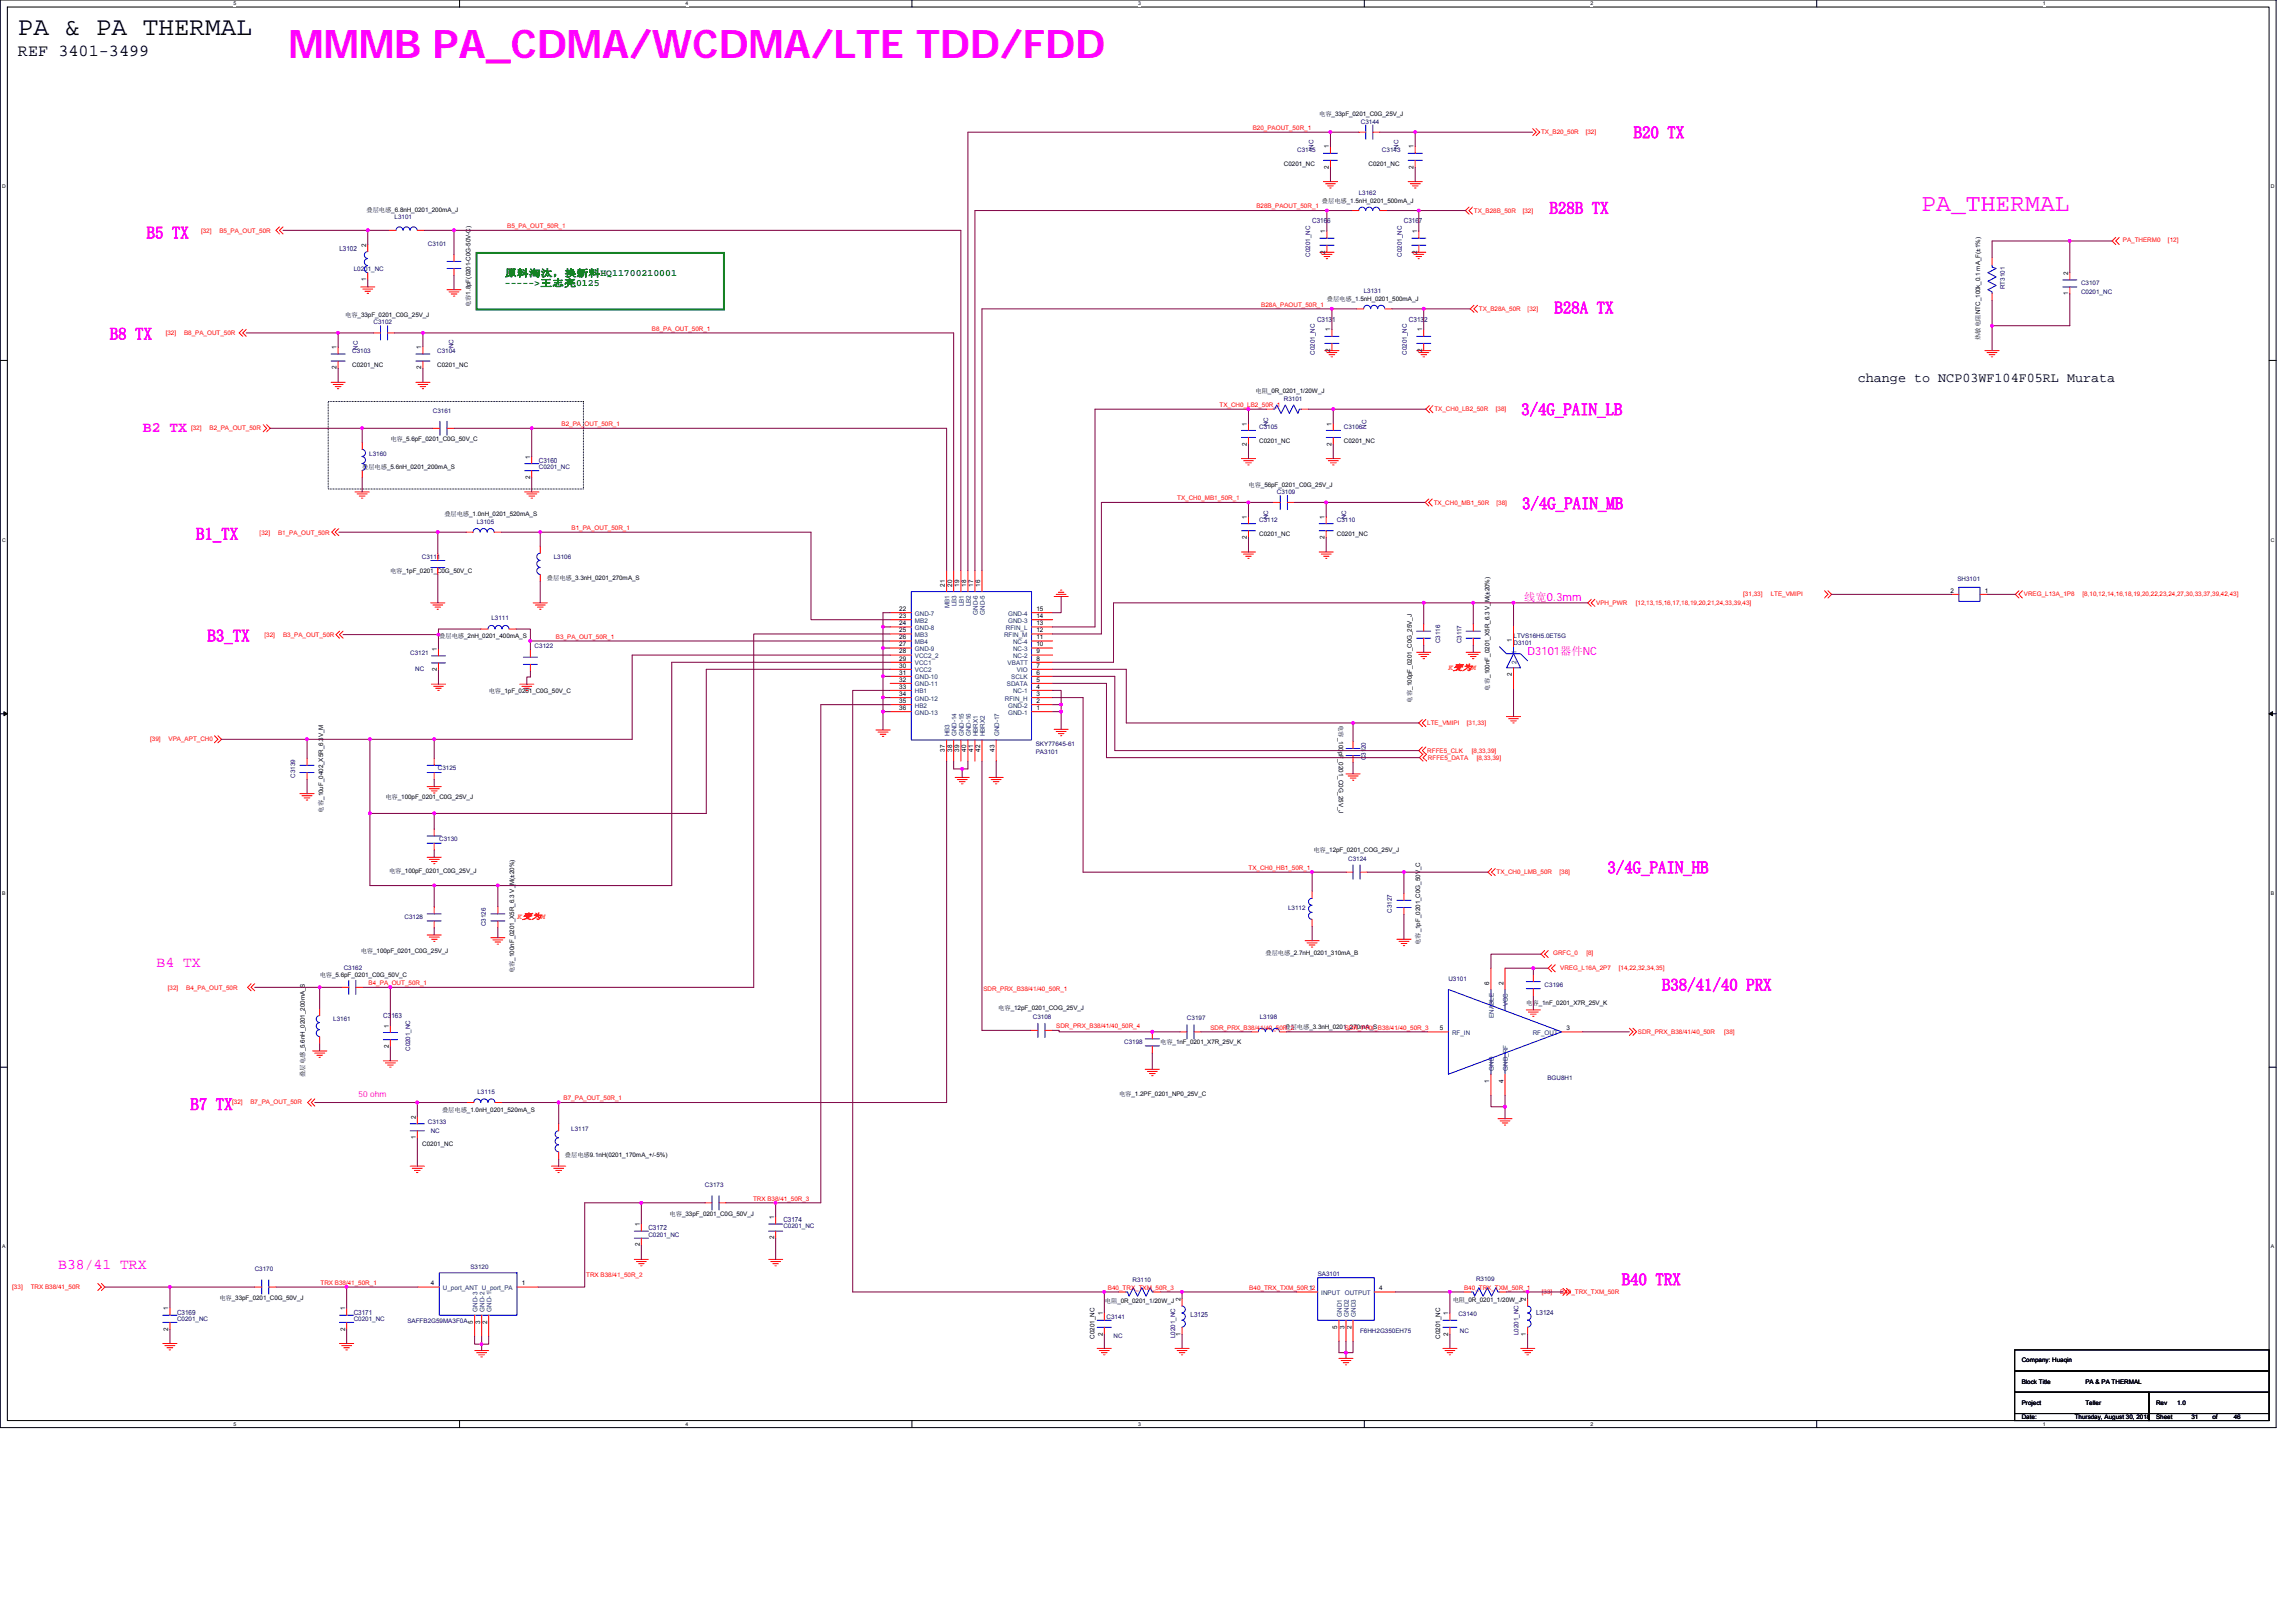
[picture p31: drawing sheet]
<svg xmlns="http://www.w3.org/2000/svg" width="297mm" height="210mm" viewBox="0 0 297 210" stroke-linecap="round" stroke-linejoin="round" font-family="sans-serif">
<defs><g id="words">
<text font-size="5.1" fill="#f0f" x="37.3" y="7.5">MMMB PA_CDMA/WCDMA/LTE TDD/FDD</text>
<text font-size="3.4" x="2.3" y="4.5">PA &amp; PA THERMAL</text>
<text font-size="3.2" fill="#f0f" x="248.6" y="27.3">PA_THERMAL</text>
<text font-size="2.2" x="2.3" y="7.2">REF 3401-3499</text>
<g font-size="2.2" fill="#f0f">
<text x="211.3" y="17.9">B20 TX</text>
<text x="200.5" y="27.7">B28B TX</text>
<text x="19" y="30.9">B5 TX</text>
<text x="201.1" y="40.6">B28A TX</text>
<text x="14.2" y="43.9">B8 TX</text>
<text x="196.8" y="53.7">3/4G_PAIN_LB</text>
<text x="196.9" y="65.9">3/4G_PAIN_MB</text>
<text x="25.4" y="69.8">B1_TX</text>
<text x="26.8" y="83">B3_TX</text>
<text x="208" y="113">3/4G_PAIN_HB</text>
<text x="215" y="128.2">B38/41/40 PRX</text>
<text x="24.6" y="143.6">B7 TX</text>
<text x="209.8" y="166.3">B40 TRX</text>
</g>
<g font-size="1.9" fill="#f0f">
<text x="18.5" y="55.9">B2 TX</text>
<text x="20.3" y="125.1">B4 TX</text>
<text x="7.5" y="164.2">B38/41 TRX</text>
</g>
<text font-size="1.7" x="240.3" y="49.5">change to NCP03WF104F05RL Murata</text>
<g font-size="1.5" fill="#f0f">
<text x="197.2" y="77.8">线宽0.3mm</text>
<text x="197.6" y="84.8">D3101器件NC</text>
</g>
<g font-size="1.3" fill="#008000">
<text x="65.3" y="35.8">原料淘汰，换新料HQ11700210001</text>
<text x="65.3" y="37">-----&gt;王志亮0125</text>
</g>
<text font-size="1.1" fill="#f0f" x="46.4" y="142">50 ohm</text>
<g font-size="1" fill="#ff8000">
<text x="187.4" y="86.7">K变为M</text>
<text x="67" y="118.9">K变为M</text>
</g>
<g font-size=".9" fill="#000080">
<text x="169.8" y="28.9">C3166</text>
<text x="181.6" y="28.9">C3167</text>
<text x="43.9" y="32.5">L3102</text>
<text x="170.4" y="41.6">C3131</text>
<text x="182.3" y="41.6">C3132</text>
<text x="69.7" y="59.9">C3160</text>
<text x="49.6" y="131.7">C3163</text>
<text x="83.9" y="159.2">C3172</text>
<text x="101.3" y="158.1">C3174</text>
<text x="22.9" y="170.1">C3169</text>
<text x="45.8" y="170.1">C3171</text>
<text x="154" y="170.4">L3125</text>
<text x="198.7" y="170.2">L3124</text>
</g>
<g font-size=".8" fill="#f00">
<text x="162.1" y="16.8">B20_PAOUT_50R_1</text>
<text x="199.4" y="17.4">TX_B20_50R</text>
<text x="205.1" y="17.4">[32]</text>
<text x="65.6" y="29.5">B5_PA_OUT_50R_1</text>
<text x="162.5" y="26.9">B28B_PAOUT_50R_1</text>
<text x="190.7" y="27.5">TX_B28B_50R</text>
<text x="197" y="27.5">[32]</text>
<text x="26" y="30.2">[32]</text>
<text x="28.4" y="30.2">B5_PA_OUT_50R</text>
<text x="274.6" y="31.3">PA_THERM0</text>
<text x="280.5" y="31.3">[12]</text>
<text x="163.2" y="39.7">B28A_PAOUT_50R_1</text>
<text x="191.3" y="40.2">TX_B28A_50R</text>
<text x="197.6" y="40.2">[32]</text>
<text x="21.4" y="43.3">[32]</text>
<text x="23.8" y="43.3">B8_PA_OUT_50R</text>
<text x="84.3" y="42.8">B8_PA_OUT_50R_1</text>
<text x="157.8" y="52.6">TX_CH0_LB2_50R_1</text>
<text x="185.6" y="53.2">TX_CH0_LB2_50R</text>
<text x="193.5" y="53.2">[38]</text>
<text x="24.7" y="55.7">[32]</text>
<text x="27.1" y="55.7">B2_PA_OUT_50R</text>
<text x="72.6" y="55.1">B2_PA_OUT_50R_1</text>
<text x="152.3" y="64.7">TX_CH0_MB1_50R_1</text>
<text x="185.5" y="65.3">TX_CH0_MB1_50R</text>
<text x="193.6" y="65.3">[38]</text>
<text x="33.6" y="69.2">[32]</text>
<text x="36" y="69.2">B1_PA_OUT_50R</text>
<text x="73.9" y="68.6">B1_PA_OUT_50R_1</text>
<text x="225.5" y="77.2">[31,33]</text>
<text x="229.1" y="77.2">LTE_VMIPI</text>
<text x="261.8" y="77.2">VREG_L13A_1P8</text>
<text x="269.4" y="77.2">[8,10,12,14,16,18,19,20,22,23,24,27,30,33,37,39,42,43]</text>
<text x="34.2" y="82.4">[32]</text>
<text x="36.6" y="82.4">B3_PA_OUT_50R</text>
<text x="71.9" y="82.6">B3_PA_OUT_50R_1</text>
<text x="206.5" y="78.3">VPH_PWR</text>
<text x="211.6" y="78.3">[12,13,15,16,17,18,19,20,21,24,33,39,43]</text>
<text x="19.4" y="95.8">[39]</text>
<text x="21.8" y="95.8">VPA_APT_CH0</text>
<text x="184.7" y="93.8">LTE_VMIPI</text>
<text x="189.8" y="93.8">[31,33]</text>
<text x="184.7" y="97.4">RFFE5_CLK</text>
<text x="184.7" y="98.3">RFFE5_DATA</text>
<text x="190.4" y="97.4">[8,33,39]</text>
<text x="191" y="98.3">[8,33,39]</text>
<text x="161.5" y="112.5">TX_CH0_HB1_50R_1</text>
<text x="193.6" y="113.1">TX_CH0_LMB_50R</text>
<text x="201.8" y="113.1">[38]</text>
<text x="200.9" y="123.6">GRFC_0</text>
<text x="201.8" y="125.4">VREG_L16A_2P7</text>
<text x="205.2" y="123.6">[8]</text>
<text x="209.4" y="125.4">[14,22,32,34,35]</text>
<text x="21.7" y="128.1">[32]</text>
<text x="24.1" y="128.1">B4_PA_OUT_50R</text>
<text x="47.7" y="127.4">B4_PA_OUT_50R_1</text>
<text x="127.2" y="128.3">SDR_PRX_B38/41/40_50R_1</text>
<text x="136.6" y="133">SDR_PRX_B38/41/40_50R_4</text>
<text x="156.6" y="133.2">SDR_PRX_B38/41/40_50R_2</text>
<text x="174" y="133.2">SDR_PRX_B38/41/40_50R_3</text>
<text x="211.9" y="133.8">SDR_PRX_B38/41/40_50R</text>
<text x="223" y="133.8">[38]</text>
<text x="30" y="142.8">[32]</text>
<text x="32.4" y="142.8">B7_PA_OUT_50R</text>
<text x="72.9" y="142.3">B7_PA_OUT_50R_1</text>
<text x="97.4" y="155.3">TRX B38/41_50R_3</text>
<text x="1.6" y="166.8">[33]</text>
<text x="4" y="166.8">TRX B38/41_50R</text>
<text x="41.5" y="166.2">TRX B38/41_50R_1</text>
<text x="75.8" y="165.2">TRX B38/41_50R_2</text>
<text x="143.3" y="166.9">B40_TRX_TXM_50R_3</text>
<text x="161.6" y="166.9">B40_TRX_TXM_50R_2</text>
<text x="189.4" y="166.9">B40_TRX_TXM_50R_1</text>
<text x="199.5" y="167.4">[33]</text>
<text x="201.8" y="167.4">B40_TRX_TXM_50R</text>
</g>
<g font-size=".8">
<text x="170.7" y="15.1">电容_33pF_0201_C0G_25V_J</text>
<text x="166.1" y="21.5">C0201_NC</text>
<text x="171.9" y="21.8" transform="rotate(-90 171.9 21.8)">2</text>
<text x="171.9" y="19.2" transform="rotate(-90 171.9 19.2)">1</text>
<text x="177.1" y="21.5">C0201_NC</text>
<text x="182.9" y="21.8" transform="rotate(-90 182.9 21.8)">2</text>
<text x="182.9" y="19.2" transform="rotate(-90 182.9 19.2)">1</text>
<text x="47.4" y="27.4">叠层电感_6.8nH_0201_200mA_J</text>
<text x="171" y="26.2">叠层电感_1.5nH_0201_500mA_J</text>
<text x="47.4" y="31.9" transform="rotate(-90 47.4 31.9)">2</text>
<text x="171.4" y="32.8" transform="rotate(-90 171.4 32.8)">2</text>
<text x="171.4" y="30.2" transform="rotate(-90 171.4 30.2)">1</text>
<text x="183.3" y="32.8" transform="rotate(-90 183.3 32.8)">2</text>
<text x="183.3" y="30.2" transform="rotate(-90 183.3 30.2)">1</text>
<text x="267.6" y="35.6" transform="rotate(-90 267.6 35.6)">2</text>
<text x="44.7" y="41">电容_33pF_0201_C0G_25V_J</text>
<text x="47.4" y="36.4" transform="rotate(-90 47.4 36.4)">1</text>
<text x="60.9" y="39.8" transform="rotate(-90 60.9 39.8)">电容1.8pF(0201-C0G-50V-C)</text>
<text x="171.7" y="38.9">叠层电感_1.5nH_0201_500mA_J</text>
<text x="267.6" y="38.2" transform="rotate(-90 267.6 38.2)">1</text>
<text x="43.5" y="47.8" transform="rotate(-90 43.5 47.8)">2</text>
<text x="43.5" y="45.2" transform="rotate(-90 43.5 45.2)">1</text>
<text x="45.6" y="47.4">C0201_NC</text>
<text x="54.5" y="47.8" transform="rotate(-90 54.5 47.8)">2</text>
<text x="54.5" y="45.2" transform="rotate(-90 54.5 45.2)">1</text>
<text x="56.6" y="47.4">C0201_NC</text>
<text x="172.1" y="45.5" transform="rotate(-90 172.1 45.5)">2</text>
<text x="172.1" y="42.9" transform="rotate(-90 172.1 42.9)">1</text>
<text x="184" y="45.5" transform="rotate(-90 184 45.5)">2</text>
<text x="184" y="42.9" transform="rotate(-90 184 42.9)">1</text>
<text x="256.2" y="44" transform="rotate(-90 256.2 44)">热敏电阻NTC_100k_0.1 mA_F(±1%)</text>
<text x="162.4" y="50.9">电阻_0R_0201_1/20W_J</text>
<text x="50.5" y="57">电容_5.6pF_0201_C0G_50V_C</text>
<text x="68.6" y="59.4" transform="rotate(-90 68.6 59.4)">1</text>
<text x="161.3" y="57.7" transform="rotate(-90 161.3 57.7)">2</text>
<text x="161.3" y="55.1" transform="rotate(-90 161.3 55.1)">1</text>
<text x="162.9" y="57.3">C0201_NC</text>
<text x="172.3" y="57.7" transform="rotate(-90 172.3 57.7)">2</text>
<text x="172.3" y="55.1" transform="rotate(-90 172.3 55.1)">1</text>
<text x="173.9" y="57.3">C0201_NC</text>
<text x="46.9" y="60.7">叠层电感_5.6nH_0201_200mA_S</text>
<text x="68.6" y="62" transform="rotate(-90 68.6 62)">2</text>
<text x="161.5" y="63">电容_56pF_0201_C0G_25V_J</text>
<text x="57.5" y="66.8">叠层电感_1.0nH_0201_520mA_S</text>
<text x="161.3" y="69.7" transform="rotate(-90 161.3 69.7)">2</text>
<text x="161.3" y="67.1" transform="rotate(-90 161.3 67.1)">1</text>
<text x="162.9" y="69.4">C0201_NC</text>
<text x="171.4" y="69.7" transform="rotate(-90 171.4 69.7)">2</text>
<text x="171.4" y="67.1" transform="rotate(-90 171.4 67.1)">1</text>
<text x="172.9" y="69.4">C0201_NC</text>
<text x="50.5" y="74.1">电容_1pF_0201_C0G_50V_C</text>
<text x="70.8" y="75.1">叠层电感_3.3nH_0201_270mA_S</text>
<text x="122.3" y="75.9" transform="rotate(-90 122.3 75.9)">21</text>
<text x="123.2" y="75.9" transform="rotate(-90 123.2 75.9)">20</text>
<text x="124.1" y="75.9" transform="rotate(-90 124.1 75.9)">19</text>
<text x="125" y="75.9" transform="rotate(-90 125 75.9)">18</text>
<text x="125.9" y="75.9" transform="rotate(-90 125.9 75.9)">17</text>
<text x="126.8" y="75.9" transform="rotate(-90 126.8 75.9)">16</text>
<text x="252.3" y="76.7">2</text>
<text x="256.8" y="76.7">1</text>
<text x="56.8" y="82.5">叠层电感_2nH_0201_400mA_S</text>
<text x="116.3" y="79.1">22</text>
<text x="116.3" y="80">23</text>
<text x="116.3" y="80.9">24</text>
<text x="116.3" y="81.8">25</text>
<text x="116.3" y="82.7">26</text>
<text x="116.3" y="83.6">27</text>
<text x="134.1" y="83.6">10</text>
<text x="134.1" y="82.7">11</text>
<text x="134.1" y="80.9">13</text>
<text x="134.1" y="80">14</text>
<text x="134.1" y="79.1">15</text>
<text x="134.1" y="81.8">12</text>
<text x="195.6" y="83" transform="rotate(-90 195.6 83)">1</text>
<text x="56.5" y="86.8" transform="rotate(-90 56.5 86.8)">2</text>
<text x="56.5" y="84.2" transform="rotate(-90 56.5 84.2)">1</text>
<text x="63.2" y="89.6">电容_1pF_0201_C0G_50V_C</text>
<text x="116.3" y="84.5">28</text>
<text x="116.3" y="85.5">29</text>
<text x="116.3" y="86.4">30</text>
<text x="116.3" y="87.3">31</text>
<text x="116.3" y="88.2">32</text>
<text x="116.3" y="89.1">33</text>
<text x="134.1" y="88.2">5</text>
<text x="134.1" y="89.1">4</text>
<text x="134.1" y="84.5">9</text>
<text x="134.1" y="85.5">8</text>
<text x="134.1" y="87.3">6</text>
<text x="134.1" y="86.4">7</text>
<text x="192.7" y="89.3" transform="rotate(-90 192.7 89.3)">电容_100nF_0201_X5R_6.3 V_M(±20%)</text>
<text x="195.6" y="87.5" transform="rotate(-90 195.6 87.5)">2</text>
<text x="116.3" y="90">34</text>
<text x="116.3" y="91">35</text>
<text x="116.3" y="91.9">36</text>
<text x="134.1" y="90">3</text>
<text x="134.1" y="91.9">1</text>
<text x="134.1" y="91">2</text>
<text x="173.2" y="93.8" transform="rotate(90 173.2 93.8)">电容_100pF_0201_C0G_25V_J</text>
<text x="182.6" y="90.9" transform="rotate(-90 182.6 90.9)">电容_100pF_0201_C0G_25V_J</text>
<text x="122.3" y="97.3" transform="rotate(-90 122.3 97.3)">37</text>
<text x="123.2" y="97.3" transform="rotate(-90 123.2 97.3)">38</text>
<text x="124.1" y="97.3" transform="rotate(-90 124.1 97.3)">39</text>
<text x="125" y="97.3" transform="rotate(-90 125 97.3)">40</text>
<text x="125.9" y="97.3" transform="rotate(-90 125.9 97.3)">41</text>
<text x="126.8" y="97.3" transform="rotate(-90 126.8 97.3)">42</text>
<text x="128.7" y="97.3" transform="rotate(-90 128.7 97.3)">43</text>
<text x="41.8" y="105.1" transform="rotate(-90 41.8 105.1)">电容_10uF_0402_X5R_6.3V_M</text>
<text x="49.9" y="103.4">电容_100pF_0201_C0G_25V_J</text>
<text x="50.3" y="112.9">电容_100pF_0201_C0G_25V_J</text>
<text x="169.9" y="110.2">电容_12pF_0201_COG_25V_J</text>
<text x="46.7" y="123.3">电容_100pF_0201_C0G_25V_J</text>
<text x="66.5" y="125.9" transform="rotate(-90 66.5 125.9)">电容_100nF_0201_X5R_6.3 V_M(±20%)</text>
<text x="163.7" y="123.5">叠层电感_2.7nH_0201_310mA_B</text>
<text x="183.7" y="122.3" transform="rotate(-90 183.7 122.3)">电容_1pF_0201_C0G_50V_C</text>
<text x="41.4" y="126.3">电容_5.6pF_0201_C0G_50V_C</text>
<text x="129.2" y="130.7">电容_12pF_0201_COG_25V_J</text>
<text x="192.7" y="127.4" transform="rotate(-90 192.7 127.4)">6</text>
<text x="194.5" y="127.4" transform="rotate(-90 194.5 127.4)">2</text>
<text x="197.5" y="130">电容_1nF_0201_X7R_25V_K</text>
<text x="50.3" y="135.6" transform="rotate(-90 50.3 135.6)">2</text>
<text x="50.3" y="132.9" transform="rotate(-90 50.3 132.9)">1</text>
<text x="150.1" y="135.1">电容_1nF_0201_X7R_25V_K</text>
<text x="166.2" y="133.1">叠层电感_3.3nH_0201_270mA_S</text>
<text x="186.3" y="133.3">5</text>
<text x="202.7" y="133.3">3</text>
<text x="39.5" y="139.3" transform="rotate(-90 39.5 139.3)">叠层电感_5.6nH_0201_200mA_S</text>
<text x="57.2" y="143.8">叠层电感_1.0nH_0201_520mA_S</text>
<text x="144.8" y="141.8">电容_1.2PF_0201_NP0_25V_C</text>
<text x="192.7" y="140.1" transform="rotate(-90 192.7 140.1)">1</text>
<text x="194.5" y="140.1" transform="rotate(-90 194.5 140.1)">4</text>
<text x="53.8" y="147.4" transform="rotate(-90 53.8 147.4)">1</text>
<text x="53.8" y="144.8" transform="rotate(-90 53.8 144.8)">2</text>
<text x="54.6" y="148.3">C0201_NC</text>
<text x="73.1" y="149.8">叠层电感9.1nH(0201_170mA_+/-5%)</text>
<text x="82.8" y="161.3" transform="rotate(-90 82.8 161.3)">2</text>
<text x="82.8" y="158.6" transform="rotate(-90 82.8 158.6)">1</text>
<text x="86.6" y="157.3">电容_33pF_0201_C0G_50V_J</text>
<text x="100.1" y="160.4" transform="rotate(-90 100.1 160.4)">2</text>
<text x="100.1" y="157.7" transform="rotate(-90 100.1 157.7)">1</text>
<text x="55.7" y="166.3">4</text>
<text x="67.5" y="166.3">1</text>
<text x="169.4" y="166.9">1</text>
<text x="178.4" y="166.9">4</text>
<text x="21.8" y="172.2" transform="rotate(-90 21.8 172.2)">2</text>
<text x="21.8" y="169.5" transform="rotate(-90 21.8 169.5)">1</text>
<text x="28.4" y="168.1">电容_33pF_0201_C0G_50V_J</text>
<text x="44.6" y="172.2" transform="rotate(-90 44.6 172.2)">2</text>
<text x="44.6" y="169.5" transform="rotate(-90 44.6 169.5)">1</text>
<text x="61.2" y="171.2" transform="rotate(-90 61.2 171.2)">5</text>
<text x="62.1" y="171.2" transform="rotate(-90 62.1 171.2)">3</text>
<text x="63" y="171.2" transform="rotate(-90 63 171.2)">2</text>
<text x="141.6" y="173.2" transform="rotate(-90 141.6 173.2)">C0201_NC</text>
<text x="142.7" y="172.8" transform="rotate(-90 142.7 172.8)">2</text>
<text x="142.7" y="170.2" transform="rotate(-90 142.7 170.2)">1</text>
<text x="143" y="168.6">电阻_0R_0201_1/20W_J</text>
<text x="152.7" y="172.8" transform="rotate(-90 152.7 172.8)">1</text>
<text x="152.7" y="168.3" transform="rotate(-90 152.7 168.3)">2</text>
<text x="173" y="171.9" transform="rotate(-90 173 171.9)">5</text>
<text x="173.9" y="171.9" transform="rotate(-90 173.9 171.9)">3</text>
<text x="174.8" y="171.9" transform="rotate(-90 174.8 171.9)">2</text>
<text x="186.3" y="173.2" transform="rotate(-90 186.3 173.2)">C0201_NC</text>
<text x="187.4" y="172.8" transform="rotate(-90 187.4 172.8)">2</text>
<text x="187.4" y="170.2" transform="rotate(-90 187.4 170.2)">1</text>
<text x="187.9" y="168.4">电阻_0R_0201_1/20W_J</text>
<text x="197.4" y="172.8" transform="rotate(-90 197.4 172.8)">1</text>
<text x="197.4" y="168.3" transform="rotate(-90 197.4 168.3)">2</text>
<text x="261.6" y="179">Block Title</text>
<text x="261.6" y="176.3">Company: Huaqin</text>
<text x="269.8" y="179">PA &amp; PA THERMAL</text>
<text x="261.6" y="181.8">Project</text>
<text x="261.6" y="183.6">Date:</text>
<text x="268.4" y="183.6">Thursday, August 30, 2018</text>
<text x="269.8" y="181.8">Teller</text>
<text x="278.9" y="181.8">Rev</text>
<text x="278.9" y="183.6">Sheet</text>
<text x="281.7" y="181.8">1.0</text>
<text x="283.5" y="183.6">31</text>
<text x="286.2" y="183.6">of</text>
<text x="289" y="183.6">46</text>
</g>
<g font-size=".8" fill="#000080">
<text x="176.1" y="16">C3144</text>
<text x="167.8" y="19.6">C3145</text>
<text x="169.9" y="19.3" transform="rotate(-90 169.9 19.3)">NC</text>
<text x="178.8" y="19.6">C3143</text>
<text x="180.9" y="19.3" transform="rotate(-90 180.9 19.3)">NC</text>
<text x="51.1" y="28.3">L3101</text>
<text x="175.8" y="25.2">L3162</text>
<text x="45.8" y="35.1">L0201_NC</text>
<text x="55.3" y="31.8">C3101</text>
<text x="169.5" y="33.2" transform="rotate(-90 169.5 33.2)">C0201_NC</text>
<text x="181.4" y="33.2" transform="rotate(-90 181.4 33.2)">C0201_NC</text>
<text x="48.3" y="42">C3102</text>
<text x="176.4" y="37.9">L3131</text>
<text x="259.4" y="37.4" transform="rotate(-90 259.4 37.4)">RT3101</text>
<text x="269.2" y="36.9">C3107</text>
<text x="269.2" y="38">C0201_NC</text>
<text x="45.6" y="45.6">C3103</text>
<text x="46.3" y="45.3" transform="rotate(-90 46.3 45.3)">NC</text>
<text x="56.6" y="45.6">C3104</text>
<text x="58.6" y="45.1" transform="rotate(-90 58.6 45.1)">NC</text>
<text x="170.1" y="45.9" transform="rotate(-90 170.1 45.9)">C0201_NC</text>
<text x="182" y="45.9" transform="rotate(-90 182 45.9)">C0201_NC</text>
<text x="56" y="53.4">C3161</text>
<text x="166.1" y="51.8">R3101</text>
<text x="47.8" y="59.1">L3160</text>
<text x="162.9" y="55.5">C3105</text>
<text x="164.1" y="55.1" transform="rotate(-90 164.1 55.1)">NC</text>
<text x="173.9" y="55.5">C3106</text>
<text x="176.8" y="55.5" transform="rotate(-90 176.8 55.5)">NC</text>
<text x="69.7" y="60.7">C0201_NC</text>
<text x="165.2" y="63.9">C3109</text>
<text x="61.7" y="67.7">L3105</text>
<text x="162.9" y="67.6">C3112</text>
<text x="164.1" y="67.2" transform="rotate(-90 164.1 67.2)">NC</text>
<text x="172.9" y="67.6">C3110</text>
<text x="174.2" y="67.2" transform="rotate(-90 174.2 67.2)">NC</text>
<text x="54.6" y="72.3">C3111</text>
<text x="71.6" y="72.3">L3106</text>
<text x="253.2" y="75.1">SH3101</text>
<text x="63.6" y="80.3">L3111</text>
<text x="69.2" y="83.8">C3122</text>
<text x="186.3" y="83.2" transform="rotate(-90 186.3 83.2)">C3116</text>
<text x="189.1" y="83.2" transform="rotate(-90 189.1 83.2)">C3117</text>
<text x="195.8" y="83.5">D3101</text>
<text x="195.8" y="82.5">LTVS16H5.0ET5G</text>
<text x="53.1" y="84.8">C3121</text>
<text x="53.7" y="86.8">NC</text>
<text x="38.2" y="100.6" transform="rotate(-90 38.2 100.6)">C3139</text>
<text x="56.6" y="99.7">C3125</text>
<text x="134" y="97.6">PA3101</text>
<text x="134" y="96.5">SKY77645-61</text>
<text x="176.7" y="98.4" transform="rotate(-90 176.7 98.4)">C3120</text>
<text x="56.8" y="108.8">C3130</text>
<text x="174.4" y="111.4">C3124</text>
<text x="52.3" y="118.9">C3128</text>
<text x="62.9" y="119.8" transform="rotate(-90 62.9 119.8)">C3126</text>
<text x="166.6" y="117.8">L3112</text>
<text x="180.1" y="118.1" transform="rotate(-90 180.1 118.1)">C3127</text>
<text x="44.5" y="125.4">C3162</text>
<text x="133.6" y="131.8">C3108</text>
<text x="153.6" y="131.9">C3197</text>
<text x="163" y="131.8">L3198</text>
<text x="187.4" y="126.9">U3101</text>
<text x="199.8" y="127.7">C3196</text>
<text x="43.1" y="132.1">L3161</text>
<text x="53.1" y="136" transform="rotate(-90 53.1 136)">C0201_NC</text>
<text x="145.4" y="135.1">C3198</text>
<text x="61.8" y="141.5">L3115</text>
<text x="200.2" y="139.7">BGU8H1</text>
<text x="55.3" y="145.5">C3133</text>
<text x="55.7" y="146.6">NC</text>
<text x="73.9" y="146.3">L3117</text>
<text x="91.2" y="153.6">C3173</text>
<text x="83.9" y="160">C0201_NC</text>
<text x="101.3" y="158.9">C0201_NC</text>
<text x="33" y="164.5">C3170</text>
<text x="60.9" y="164.1">S3120</text>
<text x="146.5" y="165.9">R3110</text>
<text x="170.5" y="165.1">SA3101</text>
<text x="191" y="165.7">R3109</text>
<text x="22.9" y="170.9">C0201_NC</text>
<text x="45.8" y="170.9">C0201_NC</text>
<text x="52.7" y="171.2">SAFFB2G59MA3F0A</text>
<text x="143.1" y="170.6">C3141</text>
<text x="144.1" y="173.1">NC</text>
<text x="152" y="173.1" transform="rotate(-90 152 173.1)">L0201_NC</text>
<text x="176" y="172.4">F6HH2G350EH75</text>
<text x="188.7" y="170.2">C3140</text>
<text x="188.9" y="172.4">NC</text>
<text x="196.5" y="172.7" transform="rotate(-90 196.5 172.7)">L0201_NC</text>
</g>
<g font-size=".8" fill="#004080">
<text x="118.4" y="79.7">GND-7</text>
<text x="118.4" y="80.6">MB2</text>
<text x="118.4" y="81.5">GND-8</text>
<text x="118.4" y="82.4">MB3</text>
<text x="118.4" y="83.3">MB4</text>
<text x="122.8" y="78.7" transform="rotate(-90 122.8 78.7)">MB1</text>
<text x="123.8" y="78.4" transform="rotate(-90 123.8 78.4)">LB3</text>
<text x="124.7" y="78.4" transform="rotate(-90 124.7 78.4)">LB1</text>
<text x="125.6" y="78.4" transform="rotate(-90 125.6 78.4)">LB2</text>
<text x="126.5" y="79.5" transform="rotate(-90 126.5 79.5)">GND-6</text>
<text x="127.4" y="79.5" transform="rotate(-90 127.4 79.5)">GND-5</text>
<text x="129.9" y="82.4">RFIN_M</text>
<text x="130.1" y="81.5">RFIN_L</text>
<text x="130.4" y="80.6">GND-3</text>
<text x="130.4" y="79.7">GND-4</text>
<text x="131.1" y="83.3">NC-4</text>
<text x="118.4" y="84.2">GND-9</text>
<text x="118.4" y="85.1">VCC2_2</text>
<text x="118.4" y="86.1">VCC1</text>
<text x="118.4" y="87">VCC2</text>
<text x="118.4" y="87.9">GND-10</text>
<text x="118.4" y="88.8">GND-11</text>
<text x="118.4" y="89.7">HB1</text>
<text x="130.3" y="88.8">SDATA</text>
<text x="130.4" y="86.1">VBATT</text>
<text x="130.8" y="87.9">SCLK</text>
<text x="131.1" y="89.7">NC-1</text>
<text x="131.1" y="85.1">NC-2</text>
<text x="131.1" y="84.2">NC-3</text>
<text x="131.6" y="87">VIO</text>
<text x="196.2" y="85.9" transform="rotate(-90 196.2 85.9)">2</text>
<text x="196.2" y="84.6" transform="rotate(-90 196.2 84.6)">1</text>
<text x="118.4" y="90.6">GND-12</text>
<text x="118.4" y="91.5">HB2</text>
<text x="118.4" y="92.5">GND-13</text>
<text x="122.8" y="95.3" transform="rotate(-90 122.8 95.3)">HB3</text>
<text x="123.8" y="95.3" transform="rotate(-90 123.8 95.3)">GND-14</text>
<text x="124.7" y="95.3" transform="rotate(-90 124.7 95.3)">GND-15</text>
<text x="125.6" y="95.3" transform="rotate(-90 125.6 95.3)">GND-16</text>
<text x="126.5" y="95.3" transform="rotate(-90 126.5 95.3)">HBRX1</text>
<text x="127.4" y="95.3" transform="rotate(-90 127.4 95.3)">HBRX2</text>
<text x="129.3" y="95.3" transform="rotate(-90 129.3 95.3)">GND-17</text>
<text x="130" y="90.6">RFIN_H</text>
<text x="130.4" y="92.5">GND-1</text>
<text x="130.4" y="91.5">GND-2</text>
<text x="193.3" y="131.7" transform="rotate(-90 193.3 131.7)">ENABLE</text>
<text x="195.1" y="130.2" transform="rotate(-90 195.1 130.2)">VCC</text>
<text x="187.9" y="133.9">RF_IN</text>
<text x="198.3" y="133.9">RF_OUT</text>
<text x="193.3" y="138.5" transform="rotate(-90 193.3 138.5)">GND</text>
<text x="195.1" y="138.5" transform="rotate(-90 195.1 138.5)">GND_RF</text>
<text x="57.3" y="166.9">U_port_ANT U_port_PA</text>
<text x="170.9" y="167.5">INPUT</text>
<text x="174" y="167.5">OUTPUT</text>
<text x="61.8" y="169.7" transform="rotate(-90 61.8 169.7)">GND-3</text>
<text x="62.7" y="169.7" transform="rotate(-90 62.7 169.7)">GND-2</text>
<text x="63.6" y="169.7" transform="rotate(-90 63.6 169.7)">GND-1</text>
<text x="173.6" y="170.3" transform="rotate(-90 173.6 170.3)">GND1</text>
<text x="174.5" y="170.3" transform="rotate(-90 174.5 170.3)">GND2</text>
<text x="175.4" y="170.3" transform="rotate(-90 175.4 170.3)">GND3</text>
</g>
<g font-size=".7">
<text x="30.2" y=".7">5</text>
<text x="88.7" y=".7">4</text>
<text x="147.2" y=".7">3</text>
<text x="205.8" y=".7">2</text>
<text x="264.3" y=".7">1</text>
<text x=".3" y="24.4">D</text>
<text x="293.8" y="24.4">D</text>
<text x=".3" y="70.1">C</text>
<text x="293.8" y="70.1">C</text>
<text x=".3" y="115.8">B</text>
<text x="293.8" y="115.8">B</text>
<text x=".3" y="161.5">A</text>
<text x="293.8" y="161.5">A</text>
<text x="30.2" y="184.5">5</text>
<text x="88.7" y="184.5">4</text>
<text x="147.2" y="184.5">3</text>
<text x="205.8" y="184.5">2</text>
<text x="264.3" y="184.5">1</text>
</g>
</g></defs>
<path d="M0 0h294.5v184.7h-294.5zM.9 .9h292.7v182.9h-292.7z" fill="none" stroke="#000" stroke-width=".13"/>
<g fill="#fff">
<path d="M30.2 .1h.4v.7h-.4z"/>
<path d="M30.2 183.9h.4v.7h-.4z"/>
</g>
<path d="M59.5 0v.9M59.5 183.8v.9" fill="none" stroke="#000" stroke-width=".13"/>
<g fill="#fff">
<path d="M88.7 .1h.4v.7h-.4z"/>
<path d="M88.7 183.9h.4v.7h-.4z"/>
</g>
<path d="M118 0v.9M118 183.8v.9" fill="none" stroke="#000" stroke-width=".13"/>
<g fill="#fff">
<path d="M147.2 .1h.4v.7h-.4z"/>
<path d="M147.2 183.9h.4v.7h-.4z"/>
</g>
<path d="M176.5 0v.9M176.5 183.8v.9" fill="none" stroke="#000" stroke-width=".13"/>
<g fill="#fff">
<path d="M205.8 .1h.3v.7h-.3z"/>
<path d="M205.8 183.9h.3v.7h-.3z"/>
</g>
<path d="M235 0v.9M235 183.8v.9" fill="none" stroke="#000" stroke-width=".13"/>
<g fill="#fff">
<path d="M264.3 .1h.3v.7h-.3z"/>
<path d="M264.3 183.9h.3v.7h-.3z"/>
<path d="M.3 23.8h.4v.7h-.4z"/>
<path d="M293.8 23.8h.5v.7h-.5z"/>
<path d="M.3 69.5h.4v.7h-.4z"/>
<path d="M293.8 69.5h.5v.7h-.5z"/>
</g>
<path d="M0 46.6h.9M293.6 46.6h.9" fill="none" stroke="#000" stroke-width=".13"/>
<g fill="#fff">
<path d="M.3 115.2h.4v.8h-.4z"/>
<path d="M293.8 115.2h.4v.8h-.4z"/>
</g>
<path d="M0 92.4h.9M293.6 92.4h.9" fill="none" stroke="#000" stroke-width=".13"/>
<path d="M.5 92.1l.4 .3-.4 .2zM293.6 92.4l.4-.3v.5z" fill="#000" stroke="#000" stroke-width=".13"/>
<g fill="#fff">
<path d="M.3 160.9h.4v.8h-.4z"/>
<path d="M293.8 160.9h.4v.8h-.4z"/>
</g>
<path d="M42.5 51.9h33v11.4h-33zM0 138.1h.9M293.6 138.1h.9M260.6 174.6h33v2.8h-33zM260.6 177.4h33v2.7h-33zM260.6 180.1h17.4v2.8h-17.4zM260.6 182.9h17.4v.9h-17.4zM278 182.9h15.6v.9h-15.6zM278 180.1h15.6v2.8h-15.6z" fill="none" stroke="#000" stroke-width=".13"/>
<path d="M61.7 32.7h32v7.3h-32z" fill="none" stroke="#008000" stroke-width=".25"/>
<g fill="none" stroke="#f00" stroke-width=".13">
<path d="M172.1 18.9v.9M175.8 17.1h.9M177.6 17.1h.9M183.1 18.9v.9M198.3 16.6l.4 .5-.4 .4M198.7 16.6l.5 .5-.5 .4M36.1 29.4l-.4 .4 .4 .5M36.6 29.4l-.5 .4 .5 .5M46.7 37.1h1.8M46.9 37.4h1.3M47.2 37.7h.7M47.5 38h.2"/>
<path d="M47.6 35.3v.9M47.6 31.6v1M50.3 29.8h.9M54 29.8h.9M57.8 37.5h1.8M58.1 37.8h1.3M58.4 38h.7M58.6 38.3h.2M58.7 32.9v.9M58.7 34.7v1M170.7 32.6h1.9M171 32.9h1.3"/>
<path d="M171.2 23.5h1.8M171.3 33.2h.7M171.5 23.8h1.3M171.6 33.5h.2M171.7 29.9v.9M171.7 31.7v.9M171.8 24h.7M172 24.3h.2M172.1 20.7v1M174.9 27.2h.9M175.5 40h.9M178.5 27.2h.9"/>
<path d="M179.2 40h.9M182.2 23.5h1.8M182.5 23.8h1.2M182.6 32.6h1.9M182.7 24h.8M182.9 32.9h1.3M183 24.3h.2M183.1 20.7v1M183.2 33.2h.7M183.5 33.5h.1M183.6 29.9v.9M183.6 31.7v.9"/>
<path d="M190.1 26.8l-.5 .4 .5 .5M190.5 26.8l-.4 .4 .4 .5M190.7 39.5l-.5 .5 .5 .4M191.2 39.5l-.5 .5 .5 .4M257.7 38v.9M257.7 33.4v.9M267.8 37.1v.9M267.8 35.3v.9M273.7 30.7l-.4 .5 .4 .4M274.2 30.7l-.5 .5 .5 .4M31.4 42.6l-.5 .5 .5 .4M31.9 42.6l-.5 .5 .5 .4"/>
<path d="M34.1 54.9l.4 .5-.4 .5M34.5 54.9l.5 .5-.5 .5M42.8 49.5h1.9M43.1 49.7h1.3M43.4 50h.7M43.6 50.3h.2M43.7 44.9v.9M43.7 46.7v.9M46.9 57.2v.9M48.3 43.1h.9M50.1 43.1h1M53.8 49.5h1.8"/>
<path d="M54.1 49.7h1.2M54.4 50h.7M54.6 50.3h.2M54.7 44.9v.9M54.7 46.7v.9M56 55.4h.9M57.8 55.4h.9M68.8 59.1v.9M160.6 59.3h1.8M160.9 59.6h1.3M161.2 59.9h.7M161.5 54.8v.9"/>
<path d="M161.5 56.6v.9M163.8 52.9h.9M168.4 52.9h.9M171.4 45.4h1.8M171.6 59.3h1.8M171.7 45.6h1.2M171.8 59.6h1.3M171.9 45.9h.8M172.1 59.9h.8M172.2 46.2h.2M172.3 42.6v.9M172.3 44.4v1"/>
<path d="M172.5 54.8v.9M172.5 56.6v.9M183.3 45.4h1.8M183.6 45.6h1.2M183.8 45.9h.8M184.1 46.2h.2M184.2 42.6v.9M184.2 44.4v1M184.9 52.5l-.4 .4 .4 .5M185.4 52.5l-.5 .4 .5 .5M256.8 45.4h1.8M257.1 45.6h1.3"/>
<path d="M257.3 45.9h.8M257.6 46.2h.2M43.4 68.4l-.5 .5 .5 .4M43.8 68.4l-.4 .5 .4 .4M45.9 63.6h1.9M46.2 63.9h1.3M46.5 64.2h.7M46.8 64.5h.1M46.9 60.9v.9M55.7 78h1.8M56 78.3h1.3M56.3 78.5h.7"/>
<path d="M56.6 78.8h.1M56.6 71.6v.9M56.6 73.4v.9M60.3 68.9h.9M63.9 68.9h1M67.9 63.6h1.8M68.2 63.9h1.2M68.4 64.2h.8M68.7 64.5h.2M68.8 60.9v.9M69 78h1.8M69.3 78.3h1.2"/>
<path d="M69.5 78.5h.8M69.8 78.8h.2M69.9 74.3v.9M69.9 70.7v.9M115.2 79.3h2.7M122.5 73.8v2.7M123.4 73.8v2.7M124.3 73.8v2.7M125.2 73.8v2.7M126.1 73.8v2.7M127 73.8v2.7M133.5 79.3h2.7"/>
<path d="M136.4 77.2h1.8M136.6 76.9h1.3M136.9 76.6h.7M137.2 76.3h.2M160.6 71.4h1.8M160.9 71.7h1.3M161.2 72h.7M161.4 60.2h.2M161.4 72.2h.2M161.5 66.8v1M161.5 68.7v.9M164.7 65h.9"/>
<path d="M166.6 65h.9M170.7 71.4h1.8M170.9 71.7h1.3M171.2 72h.7M171.5 72.2h.2M171.6 66.8v1M171.6 68.7v.9M172.4 60.2h.2M184.8 64.6l-.4 .4 .4 .5M185.3 64.6l-.5 .4 .5 .5M205.9 77.5l-.5 .5 .5 .4M206.3 77.5l-.4 .5 .4 .4"/>
<path d="M236 76.4l.5 .5-.5 .5M236.5 76.4l.5 .5-.5 .5M252.5 76.9h.9M256.2 76.9h.9M261.2 76.4l-.5 .5 .5 .5M261.6 76.4l-.4 .5 .4 .5M27.7 95.2l.5 .5-.5 .4M28.2 95.2l.5 .5-.5 .4M39.7 98.1v.9M39.7 99.9v1M43.9 81.7l-.4 .4 .4 .5M44.4 81.7l-.5 .4 .5 .5"/>
<path d="M55.8 88.5h1.8M56.1 88.8h1.3M56.2 98.1v.9M56.2 99.9v1M56.4 89h.7M56.6 89.3h.2M56.7 83.9v1M56.7 85.8v.9M62.2 81.4h.9M65.9 81.4h.9M67.2 88.5h1.9M67.5 88.8h1.3"/>
<path d="M67.8 89h.7M68.1 89.3h.2M68.6 84.1v.9M68.6 86v.9M113.3 94.4h1.9M113.6 94.7h1.3M113.9 95h.7M114.1 95.3h.2M115.2 80.2h2.7M115.2 81.1h2.7M115.2 82h2.7M115.2 82.9h2.7"/>
<path d="M115.2 83.8h2.7M115.2 84.8h2.7M115.2 85.7h2.7M115.2 86.6h2.7M115.2 87.5h2.7M115.2 88.4h2.7M115.2 89.3h2.7M115.2 90.3h2.7M115.2 91.2h2.7M115.2 92.1h2.7M122.5 95.7v2.8M123.4 95.7v2.8"/>
<path d="M124.3 95.7v2.8M125.2 95.7v2.8M126.1 95.7v2.8M127 95.7v2.8M128.9 95.7v2.8M133.5 92.1h2.7M133.5 91.2h2.7M133.5 90.3h2.7M133.5 89.3h2.7M133.5 88.4h2.7M133.5 87.5h2.7M133.5 86.6h2.7"/>
<path d="M133.5 85.7h2.7M133.5 84.8h2.7M133.5 83.8h2.7M133.5 82.9h2.7M133.5 82h2.7M133.5 81.1h2.7M133.5 80.2h2.7M136.4 94.4h1.8M136.6 94.6h1.3M136.9 94.9h.7M137.2 95.2h.2M175 95.9v.9"/>
<path d="M175 97.7v1M183.3 84.4h1.8M183.6 84.7h1.2M183.8 84.9h.8M184 96.6l-.4 .5 .4 .5M184 93.1l-.4 .4 .4 .5M184.1 97.6l-.5 .4 .5 .5M184.1 85.2h.2M184.2 80.7v1M184.2 82.6v.9M184.5 96.6l-.5 .5 .5 .5M184.5 93.1l-.5 .4 .5 .5"/>
<path d="M184.6 97.6l-.5 .4 .5 .5M189.7 84.4h1.8M189.9 84.7h1.3M190.2 84.9h.8M190.5 85.2h.2M190.6 80.7v1M190.6 82.6v.9M194.9 92.7h1.8M195.2 93h1.2M195.4 93.3h.8M195.7 93.5h.2M195.8 80.9v2.8"/>
<path d="M195.8 86.4v2.8M38.8 102.7h1.8M39.1 103h1.3M39.3 103.2h.8M39.6 103.5h.2M55.3 101.8h1.8M55.3 110.9h1.8M55.5 102h1.3M55.5 111.2h1.3M55.8 102.3h.8M55.8 111.5h.8M56.1 102.6h.2"/>
<path d="M56.1 111.7h.2M56.2 117.3v.9M56.2 119.1v1M56.2 107.3v.9M56.2 109.1v.9M64.4 117.3v.9M64.4 119.1v1M123.6 100.6h1.8M123.8 100.9h1.3M124.1 101.1h.8M124.4 101.4h.2M127.9 100.6h1.9"/>
<path d="M128.2 100.9h1.3M128.5 101.1h.7M128.8 101.4h.2M169.8 115.3v.9M169.8 119v.9M174.1 112.8h.9M174.1 100.1h1.9M174.4 100.4h1.3M174.7 100.7h.7M175 100.9h.2M176 112.8h.9M181.6 115.6v.9"/>
<path d="M181.6 117.4v.9M193 112.4l-.5 .4 .5 .5M193.4 112.4l-.4 .4 .4 .5M32.5 127.3l-.5 .4 .5 .5M33 127.3l-.5 .4 .5 .5M40.4 136h1.9M40.7 136.2h1.3M41 136.5h.7M41.3 136.8h.2M41.4 134.1v.9M41.4 130.5v.9M44.2 127.7h.9"/>
<path d="M46 127.7h.9M49.6 137.2h1.8M49.9 137.5h1.3M50.1 137.8h.8M50.4 138.1h.2M50.5 132.7v.9M50.5 134.5v.9M55.3 121h1.8M55.5 121.2h1.3M55.8 121.5h.8M56.1 121.8h.2M63.5 121.3h1.8"/>
<path d="M63.8 121.6h1.2M64 121.9h.8M64.3 122.2h.2M133.3 133.3h1M135.2 133.3h.9M148.2 138.3h1.8M148.4 138.6h1.3M148.7 138.9h.8M149 139.2h.2M149.1 133.5v.9M149.1 135.3v.9M152.7 133.5h.9"/>
<path d="M154.5 133.5h.9M161.9 133.5h.9M165.5 133.5h1M168.8 121.7h1.9M169.1 122h1.3M169.4 122.3h.7M169.6 122.5h.2M180.7 121.5h1.9M181 121.8h1.3M181.3 122.1h.7M181.5 122.3h.2M184.7 133.5h2.7"/>
<path d="M192.9 139v2.7M192.9 125.3v2.7M194.7 125.3v2.7M194.7 139v2.7M197.5 130.7h1.8M197.7 130.9h1.3M198 131.2h.7M198.3 131.5h.2M198.4 127.9v.9M198.4 126.1v.9M199.8 123l-.4 .4 .4 .5M200.3 123l-.5 .4 .5 .5"/>
<path d="M200.7 124.8l-.4 .5 .4 .4M201.2 124.8l-.5 .5 .5 .4M202 133.5h2.8M210.8 133l.5 .5-.5 .5M211.3 133l.4 .5-.4 .5M40.3 142.2l-.5 .4 .5 .5M40.7 142.2l-.4 .4 .4 .5M53.1 150.9h1.8M53.3 151.2h1.3M53.6 151.4h.8M53.9 151.7h.2M54 146.3v.9"/>
<path d="M54 144.5v.9M60.4 142.6h.9M64 142.6h1M71.3 150.9h1.9M71.6 151.2h1.3M71.9 151.4h.7M72.2 151.7h.2M72.3 149v1M72.3 145.4v.9M83 158.4v.9M91.2 155.6h.9M93 155.6h.9"/>
<path d="M100.3 157.5v.9M100.3 159.3v.9M193.8 144.7h1.8M194.1 145h1.2M194.3 145.3h.8M194.6 145.6h.2M12.7 166.1l.4 .4-.4 .5M13.1 166.1l.5 .4-.5 .5M21.1 173.8h1.8M21.3 174.1h1.3M21.6 174.4h.7M21.9 174.6h.2"/>
<path d="M22 169.2v1M22 171.1v.9M33 166.5h.9M34.8 166.5h.9M43.9 173.8h1.9M44.2 174.1h1.3M44.5 174.4h.7M44.7 174.6h.2M44.8 169.2v1M44.8 171.1v.9M54.1 166.5h2.7M61.4 174.7h1.8"/>
<path d="M61.4 170.2v2.7M61.7 175h1.2M61.9 175.3h.8M62.2 175.6h.2M62.3 170.2v2.7M63.2 170.2v2.7M66.9 166.5h2.7M82.1 162.9h1.8M82.3 163.2h1.3M82.6 163.5h.7M82.9 163.8h.2M83 160.2v.9"/>
<path d="M99.4 162.9h1.9M99.7 163.2h1.3M100 163.5h.7M100.3 163.8h.1M141.9 174.5h1.9M142.2 174.7h1.3M142.5 175h.7M142.8 175.3h.2M142.9 169.9v.9M142.9 171.7v.9M144.7 167.2h.9M149.3 167.2h.9"/>
<path d="M152 174.5h1.8M152.3 174.7h1.3M152.6 175h.7M152.8 175.3h.2M152.9 171.7v.9M152.9 168.1v.9M167.7 167.2h2.8M173.2 170.8v2.7M173.2 175.7h1.8M173.5 176h1.3M173.8 176.3h.7M174.1 176.6h.1"/>
<path d="M174.1 170.8v2.7M175 170.8v2.7M177.8 167.2h2.7M186.7 174.5h1.8M186.9 174.7h1.3M187.2 175h.7M187.5 175.3h.2M187.6 169.9v.9M187.6 171.7v.9M189.4 167.2h.9M194 167.2h.9M196.7 174.5h1.9"/>
<path d="M197 174.7h1.3M197.3 175h.7M197.5 175.3h.2M197.6 171.7v.9M197.6 168.1v.9M202.2 166.7l.5 .5-.5 .4M202.7 166.7l.4 .5-.4 .4"/>
</g>
<g fill="none" stroke="#00f" stroke-width=".13">
<path d="M171.2 19.8h1.8M172.1 19.8h.1M176.7 16.2v1.8M176.7 17.1h.1M177.6 17.1h.1M177.6 16.2v1.8M182.2 19.8h1.8M183.1 19.8h.1M47.6 34.4a.45 .45 0 0 0-.5 .4 .45 .45 0 0 0 .5 .5M47.6 33.5a.45 .45 0 0 0-.5 .4 .45 .45 0 0 0 .5 .5M47.6 32.6a.45 .45 0 0 0-.5 .4 .45 .45 0 0 0 .5 .4M47.6 32.6h.1"/>
<path d="M47.6 35.3h.1M51.2 29.8h.1M51.2 29.8a.45 .45 0 0 1 .5-.4 .45 .45 0 0 1 .4 .4 .46 .46 0 0 1 .5-.4 .46 .46 0 0 1 .4 .4M53.1 29.8a.46 .46 0 0 1 .4-.4 .46 .46 0 0 1 .5 .4M54 29.8h.1M57.8 33.8h1.8M57.8 34.7h1.8M58.7 33.8h.1M58.7 34.7h.1M170.7 30.8h1.9M170.7 31.7h1.9M171.2 20.7h1.8"/>
<path d="M171.7 30.8h.1M171.7 31.7h.1M172.1 20.7h.1M175.8 27.2a.45 .45 0 0 1 .4-.4 .45 .45 0 0 1 .5 .4 .46 .46 0 0 1 .4-.4 .46 .46 0 0 1 .5 .4 .46 .46 0 0 1 .4-.4 .46 .46 0 0 1 .5 .4M175.8 27.2h.1M176.4 39.9a.44 .44 0 0 1 .5-.4 .44 .44 0 0 1 .4 .4M176.4 40h.1M177.3 39.9a.44 .44 0 0 1 .5-.4 .44 .44 0 0 1 .4 .4M178.2 39.9a.46 .46 0 0 1 .5-.4 .46 .46 0 0 1 .5 .4M178.5 27.2h.1M179.2 40h.1M182.2 20.7h1.8"/>
<path d="M182.6 30.8h1.9M182.6 31.7h1.9M183.1 20.7h.1M183.6 30.8h.1M183.6 31.7h.1M257.7 34.3h.1M257.7 38h.1M257.7 34.3v.3l.6 .1-1.1 .6 1.1 .5-1.1 .6 1.1 .5-1.1 .6 .5 .3v.2M266.9 37.1h1.8M266.9 36.2h1.8M267.8 37.1h.1M267.8 36.2h.1"/>
<path d="M42.8 45.8h1.9M42.8 46.7h1.9M43.7 45.8h.1M43.7 46.7h.1M46.8 58.1a.46 .46 0 0 1 .5 .5 .46 .46 0 0 1-.5 .5M46.8 59.1a.44 .44 0 0 1 .5 .4 .44 .44 0 0 1-.5 .5M46.8 60a.44 .44 0 0 1 .5 .4 .44 .44 0 0 1-.5 .5M46.9 58.1h.1M49.2 43.1h.1M49.2 42.1v1.9M50.1 42.1v1.9M50.1 43.1h.1"/>
<path d="M53.8 45.8h1.8M53.8 46.7h1.8M54.7 45.8h.1M54.7 46.7h.1M56.9 54.5v1.8M56.9 55.4h.1M57.8 55.4h.1M57.8 54.5v1.8M67.9 60h1.8M68.8 60h.1M160.6 55.7h1.8M160.6 56.6h1.8"/>
<path d="M161.5 55.7h.1M161.5 56.6h.1M164.7 52.9h.1M164.7 52.9h.2l.3-.5 .5 1.1 .6-1.1 .5 1.1 .6-1.1 .5 1.1 .2-.6h.3M168.4 52.9h.1M171.4 43.5h1.8M171.4 44.4h1.8M171.6 55.7h1.8M171.6 56.6h1.8M172.3 43.5h.1M172.3 44.4h.1M172.5 55.7h.1"/>
<path d="M172.5 56.6h.1M183.3 43.5h1.8M183.3 44.4h1.8M184.2 43.5h.1M184.2 44.4h.1M46.9 60.9h.1M55.7 72.5h1.8M55.7 73.4h1.8M56.6 72.5h.1M56.6 73.4h.1M61.2 68.9h.1M61.2 68.8a.44 .44 0 0 1 .5-.4 .44 .44 0 0 1 .4 .4"/>
<path d="M62.1 68.8a.44 .44 0 0 1 .5-.4 .44 .44 0 0 1 .4 .4M63 68.8a.44 .44 0 0 1 .5-.4 .44 .44 0 0 1 .4 .4M63.9 68.9h.1M67.9 60.9h1.8M68.8 60.9h.1M69.9 72.5a.46 .46 0 0 0-.5 .5 .46 .46 0 0 0 .5 .4 .45 .45 0 0 0-.5 .5 .45 .45 0 0 0 .5 .4M69.9 71.6a.46 .46 0 0 0-.5 .4 .46 .46 0 0 0 .5 .5M69.9 71.6h.1M69.9 74.3h.1M117.9 79.3h.1M117.9 76.5h15.6v19.2h-15.6zM122.5 76.5h.1"/>
<path d="M123.4 76.5h.1M124.3 76.5h.1M125.2 76.5h.1M126.1 76.5h.1M127 76.5h.1M133.5 79.3h.1M160.6 67.8h1.8M160.6 68.7h1.8M161.5 67.8h.1M161.5 68.7h.1M165.6 65h.1M165.6 64.1v1.8"/>
<path d="M166.6 64.1v1.8M166.6 65h.1M170.7 67.8h1.8M170.7 68.7h1.8M171.6 67.8h.1M171.6 68.7h.1M253.4 76.9h.1M253.4 76h2.8v1.8h-2.8zM256.2 76.9h.1M38.8 99h1.8M38.8 99.9h1.8M39.7 99h.1"/>
<path d="M39.7 99.9h.1M55.3 99h1.8M55.3 99.9h1.8M55.8 84.9h1.8M55.8 85.8h1.8M56.2 99h.1M56.2 99.9h.1M56.7 84.9h.1M56.7 85.8h.1M63.1 81.4h.1M63.1 81.4a.44 .44 0 0 1 .5-.5 .44 .44 0 0 1 .4 .5 .46 .46 0 0 1 .5-.5 .46 .46 0 0 1 .4 .5 .46 .46 0 0 1 .5-.5 .46 .46 0 0 1 .4 .5M65.9 81.4h.1"/>
<path d="M67.7 85h1.8M67.7 86h1.8M68.6 85h.1M68.6 86h.1M117.9 87.5h.1M117.9 84.8h.1M117.9 81.1h.1M117.9 90.3h.1M117.9 80.2h.1M117.9 82h.1M117.9 82.9h.1M117.9 83.8h.1"/>
<path d="M117.9 85.7h.1M117.9 86.6h.1M117.9 88.4h.1M117.9 89.3h.1M117.9 91.2h.1M117.9 92.1h.1M119.7 95.7h.1M120.6 95.7h.1M121.6 95.7h.1M122.5 95.7h.1M123.4 95.7h.1M124.3 95.7h.1"/>
<path d="M126.1 95.7h.1M127 95.7h.1M127.9 95.7h.1M128.9 95.7h.1M129.8 95.7h.1M130.7 95.7h.1M131.6 95.7h.1M132.5 95.7h.1M133.5 92.1h.1M133.5 91.2h.1M133.5 90.3h.1M133.5 89.3h.1"/>
<path d="M133.5 88.4h.1M133.5 87.5h.1M133.5 86.6h.1M133.5 85.7h.1M133.5 84.8h.1M133.5 83.8h.1M133.5 82.9h.1M133.5 82h.1M133.5 81.1h.1M133.5 80.2h.1M174.1 96.8h1.9M174.1 97.7h1.9"/>
<path d="M175 96.8h.1M175 97.7h.1M183.3 81.7h1.8M183.3 82.6h1.8M184.2 81.7h.1M184.2 82.6h.1M189.7 81.7h1.8M189.7 82.6h1.8M190.6 81.7h.1M190.6 82.6h.1M194 83.7l.9 .9h1.8l.9 .9M195.8 84.6l.9 1.8h-1.8z"/>
<path d="M195.8 83.7v.9M55.3 118.2h1.8M55.3 119.1h1.8M55.3 108.2h1.8M55.3 109.1h1.8M56.2 118.2h.1M56.2 119.1h.1M56.2 108.2h.1M56.2 109.1h.1M63.5 118.2h1.8M63.5 119.1h1.8M64.4 118.2h.1"/>
<path d="M64.4 119.1h.1M169.7 116.2a.44 .44 0 0 0-.4 .5 .44 .44 0 0 0 .4 .4M169.7 117.1a.44 .44 0 0 0-.4 .5 .44 .44 0 0 0 .4 .4M169.7 118a.44 .44 0 0 0-.4 .5 .44 .44 0 0 0 .4 .4M169.8 119h.1M169.8 116.2h.1M175 112.8h.1M175 111.9v1.8M176 111.9v1.8M176 112.8h.1M180.7 116.5h1.9M180.7 117.4h1.9"/>
<path d="M181.6 116.5h.1M181.6 117.4h.1M41.3 133.2a.45 .45 0 0 0-.4 .5 .45 .45 0 0 0 .4 .4M41.3 132.3a.45 .45 0 0 0-.4 .5 .45 .45 0 0 0 .4 .4M41.3 131.4a.45 .45 0 0 0-.4 .4 .45 .45 0 0 0 .4 .5M41.4 131.4h.1M41.4 134.1h.1M45.1 127.7h.1M45.1 126.8v1.9M46 126.8v1.9M46 127.7h.1M49.6 133.6h1.8"/>
<path d="M49.6 134.5h1.8M50.5 133.6h.1M50.5 134.5h.1M134.3 133.3h.1M134.3 132.4v1.8M135.2 132.4v1.8M135.2 133.3h.1M148.2 134.4h1.8M148.2 135.3h1.8M149.1 134.4h.1M149.1 135.3h.1M153.6 132.6v1.8"/>
<path d="M153.6 133.5h.1M154.5 133.5h.1M154.5 132.6v1.8M162.8 133.5a.46 .46 0 0 1 .4-.5 .46 .46 0 0 1 .5 .5M162.8 133.5h.1M163.7 133.5a.44 .44 0 0 1 .5-.5 .44 .44 0 0 1 .4 .5M164.6 133.5a.44 .44 0 0 1 .5-.5 .44 .44 0 0 1 .4 .5M165.5 133.5h.1M187.4 128l14.6 5.5-14.6 5.5zM192.9 137v2M192.9 128v1.8M194.7 136.2v2.7"/>
<path d="M194.7 128v2.7M197.5 127.9h1.8M197.5 127h1.8M198.4 127.9h.1M198.4 127h.1M53.1 146.3h1.8M53.1 145.4h1.8M54 146.3h.1M54 145.4h.1M61.3 142.6h.1M61.3 142.6a.44 .44 0 0 1 .4-.4 .44 .44 0 0 1 .5 .4 .47 .47 0 0 1 .5-.4 .47 .47 0 0 1 .4 .4M63.1 142.6a.44 .44 0 0 1 .5-.4 .44 .44 0 0 1 .4 .4"/>
<path d="M64 142.6h.1M72.3 148.1a.44 .44 0 0 0-.5 .5 .44 .44 0 0 0 .5 .4M72.3 147.2a.44 .44 0 0 0-.5 .5 .44 .44 0 0 0 .5 .4M72.3 146.3a.44 .44 0 0 0-.5 .4 .44 .44 0 0 0 .5 .5M72.3 146.3h.1M72.3 149h.1M82.1 159.3h1.8M83 159.3h.1M92.1 154.7v1.8M92.1 155.6h.1M93 155.6h.1M93 154.7v1.8"/>
<path d="M99.4 158.4h1.9M99.4 159.3h1.9M100.3 158.4h.1M100.3 159.3h.1M21.1 170.2h1.8M21.1 171.1h1.8M22 170.2h.1M22 171.1h.1M33.9 165.6v1.8M33.9 166.5h.1M34.8 166.5h.1M34.8 165.6v1.8"/>
<path d="M43.9 170.2h1.9M43.9 171.1h1.9M44.8 170.2h.1M44.8 171.1h.1M56.8 164.7h10.1v5.5h-10.1zM57.7 167.4h.1M59.6 170.2h.1M60.5 170.2h.1M61.4 170.2h.1M62.3 170.2h.1M63.2 170.2h.1M64.1 170.2h.1"/>
<path d="M66.9 168.3h.1M66.9 166.5h.1M82.1 160.2h1.8M83 160.2h.1M141.9 170.8h1.9M141.9 171.7h1.9M142.9 170.8h.1M142.9 171.7h.1M145.6 167.2h.1M145.6 167.2h.3l.2 .5 .5-1.1 .6 1.1 .5-1.1 .6 1.1 .5-1.1 .3 .6h.2M149.3 167.2h.1M152.9 169.9a.47 .47 0 0 1 .4 .4 .47 .47 0 0 1-.4 .5 .44 .44 0 0 1 .4 .5 .44 .44 0 0 1-.4 .4"/>
<path d="M152.9 169a.44 .44 0 0 1 .4 .4 .44 .44 0 0 1-.4 .5M152.9 169h.1M152.9 171.7h.1M170.5 165.3h7.3v5.5h-7.3zM170.5 167.2h.1M171.8 169h.1M173.2 169h.1M174.6 169h.1M176 167.2h.1M186.7 170.8h1.8M186.7 171.7h1.8M187.6 170.8h.1"/>
<path d="M187.6 171.7h.1M190.3 167.2h.1M190.3 167.2h.3l.2 .5 .5-1.1 .6 1.1 .5-1.1 .6 1.1 .5-1.1 .3 .6h.2M194 167.2h.1M197.6 169.9a.47 .47 0 0 1 .5 .4 .47 .47 0 0 1-.5 .5 .44 .44 0 0 1 .5 .5 .44 .44 0 0 1-.5 .4M197.6 169a.44 .44 0 0 1 .5 .4 .44 .44 0 0 1-.5 .5M197.6 169h.1M197.6 171.7h.1"/>
</g>
<g fill="none" stroke="#800040" stroke-width=".13">
<path d="M172.1 17.1v1.8M172.1 17.1h3.7M172.1 17.1h-46.9v56.7M178.5 17.1h4.6v1.8M183.1 17.1h15.2M36.6 29.8h11v1.8M47.6 36.2v.9M47.6 29.8h2.7M54.9 29.8h3.8M58.7 29.8v3.1M58.7 35.7v1.8M58.7 29.8h65.6v44"/>
<path d="M171.7 27.2h3.2M171.7 27.2v2.7M171.7 27.2h-45.6v46.6M172.1 21.7v1.8M172.3 40h3.2M172.3 40v2.6M172.3 40h-45.3v33.8M179.4 27.2h4.2M180.1 40h4.1v2.6M183.1 21.7v1.8M183.6 27.2v2.7M183.6 27.2h6"/>
<path d="M184.2 40h6M257.7 38.9v3.2M267.8 31.2h5.5M267.8 31.2h-10.1v2.2M267.8 31.2v4.1M267.8 38v4.1h-10.1M31.9 43.1h11.8M35 55.4h11.9M43.7 43.1v1.8M43.7 43.1h4.6M43.7 47.6v1.9M46.9 55.4h9.1"/>
<path d="M46.9 55.4v1.8M51.1 43.1h3.6M54.7 44.9v-1.8h68.7v30.7M54.7 47.6v1.9M58.7 55.4h10.1M68.8 55.4h53.7v18.4M68.8 55.4v3.7M161.5 52.9h2.3M161.5 52.9v1.9M161.5 57.5v1.8M161.5 52.9h-19.8v28.2h-5.5M169.3 52.9h3.2"/>
<path d="M172.5 52.9h12M172.5 52.9v1.9M172.5 57.5v1.8M257.7 42.1v3.3M43.8 68.9h12.8M46.9 61.8v1.8M56.6 74.3v3.7M56.6 68.9h3.7M56.6 68.9v2.7M64.9 68.9h5M68.8 61.8v1.8M69.9 68.9v1.8"/>
<path d="M69.9 68.9h35v11.3h10.3M69.9 75.2v2.8M115.2 79.3h-1v1.8M137.3 77.2v2.1h-1.1M161.5 65h3.2M161.5 65h-19v17h-6.3M161.5 65v1.8M161.5 69.6v1.8M167.5 65h4.1M171.6 65h12.8M171.6 65v1.8M171.6 69.6v1.8"/>
<path d="M184.2 78h-40.1v7.7h-7.9M184.2 78h6.4M184.2 78v2.7M190.6 78h5.2M190.6 78v2.7M195.8 78h9.6M195.8 78v2.9M237 76.9h15.5M257.1 76.9h3.6M28.7 95.7h11v2.4M39.7 95.7h8.2v9.5M44.4 82.1h12.3"/>
<path d="M47.9 95.7h8.3v2.4M56.7 86.7v1.8M56.7 82.1v1.8M62.2 81.4h-5.5v.7M66.8 81.4h1.8v1.5M68.6 86.9v.7h-.4v.9M68.6 82.9v1.2M68.6 82.9h46.6M114.2 90.3h1M114.2 81.1h1M114.2 92.1v2.3M114.2 90.3v1.8"/>
<path d="M114.2 87.5v2.8M114.2 83.8v3.7M114.2 81.1v2.7M114.2 92.1h1M114.2 87.5h1M114.2 83.8h1M115.2 89.3h-4.9v77.9h32.6M115.2 84.8h-33.4v10.9h-25.6M115.2 86.6h-23.8v18.6h-35.2M115.2 85.7h-28.3v28.9h-22.5M115.2 91.2h-9v64.4h-5.9M115.2 82h-17.7v45.7h-47"/>
<path d="M122.5 98.5v44.1M123.4 98.5v1h1.1M124.5 99.5v1.1M125.2 98.5v1h-.7M127 98.5v34.8h6.3M128.9 98.5v2.1M136.2 87.5h8v9.6h39.4M136.2 88.4h6.9v9.6h40.5M136.2 91.2h1.1M136.2 92.1h1.1M136.2 86.6h9.5v6.9h29.3M136.2 89.3h1.1v1.9"/>
<path d="M136.2 90.3h3.9v22.5h29.7M137.3 91.2v.9M137.3 92.1v2.3M175 93.5h8.6M175 93.5v2.4M175 98.7v1.4M184.2 83.5v.9M190.6 83.5v.9M195.8 89.2v3.5M39.7 100.9v1.8M47.9 105.2v9.4h8.3M47.9 105.2h8.3v2.1"/>
<path d="M56.2 114.6h8.2v2.7M56.2 100.9v.9M56.2 110v.9M56.2 114.6v2.7M169.8 119.9v1.8M169.8 112.8v2.5M169.8 112.8h4.3M176.9 112.8h4.7M181.6 118.3v3.2M192.5 112.8h-10.9v2.8M33 127.7h8.4M41.4 135v1"/>
<path d="M41.4 127.7v2.8M41.4 127.7h2.8M46.9 127.7h3.6M50.5 127.7v5M50.5 135.4v1.8M56.2 120.1v.9M64.4 120.1v1.2M136.1 133.3h.9v.2h15.7M149.1 136.2v2.1M155.4 133.5h6.5M166.5 133.5h18.2M194.7 125.3h3.7v.8"/>
<path d="M198.4 128.8v1.9M198.4 125.3h1.9M199.4 123.4h-6.5v1.9M204.8 133.5h6M40.7 142.6h13.3M54 142.6v1.9M54 147.2v3.7M54 142.6h6.4M65 142.6h7.3M72.3 142.6v2.8M72.3 150v.9M72.3 142.6h50.2"/>
<path d="M83 155.5v.1M83 155.6v2.8M83 155.6h-7.4v10.9h-6M83 155.6h8.2M93.9 155.6h6.4M100.3 155.6v1.9M192.9 141.7v1.5h1.8M194.7 141.7v1.5M194.7 143.2v1.5M13.6 166.5h19.4M22 172v1.8M22 166.5v2.7"/>
<path d="M35.7 166.5h9.1M44.8 172v1.8M44.8 166.5h9.3M44.8 166.5v2.7M61.4 172.9v1h.9v.8M62.3 172.9v1h.9v-1M83 161.1v1.8M100.3 160.2v2.7M142.9 167.2v2.7M142.9 172.6v1.9M142.9 167.2h1.8M150.2 167.2h2.7v.9"/>
<path d="M152.9 167.2h14.8M152.9 172.6v1.9M173.2 173.5v1.5h.9M174.1 175v.7M174.1 173.5v1.5M175 173.5v1.5h-.9M180.5 167.2h7.1M187.6 167.2h1.8M187.6 167.2v2.7M187.6 172.6v1.9M194.9 167.2h2.7M197.6 167.2v.9"/>
<path d="M197.6 172.6v1.9M197.6 167.2h4.6"/>
</g>
<g fill="#f0f" stroke="#f0f" stroke-width=".13">
<path d="M267.6 31h.3v.3h-.3z" fill-rule="evenodd"/>
<path d="M172.4 52.8h.2v.3h-.2z" fill-rule="evenodd"/>
<path d="M171.4 64.9h.3v.2h-.3z" fill-rule="evenodd"/>
<path d="M56.5 68.7h.3v.3h-.3z" fill-rule="evenodd"/>
<path d="M195.7 77.9h.2v.2h-.2z" fill-rule="evenodd"/>
<path d="M161.4 64.9h.2v.2h-.2z" fill-rule="evenodd"/>
<path d="M161.4 52.8h.2v.3h-.2z" fill-rule="evenodd"/>
<path d="M47.5 29.7h.2v.2h-.2z" fill-rule="evenodd"/>
<path d="M53.8 142.5h.3v.3h-.3z" fill-rule="evenodd"/>
<path d="M58.6 29.7h.3v.2h-.3z" fill-rule="evenodd"/>
<path d="M56 105.1h.3v.3h-.3z" fill-rule="evenodd"/>
<path d="M64.3 114.4h.2v.3h-.2z" fill-rule="evenodd"/>
<path d="M47.7 105.1h.3v.3h-.3z" fill-rule="evenodd"/>
<path d="M72.1 142.5h.3v.3h-.3z" fill-rule="evenodd"/>
<path d="M137.1 91h.3v.3h-.3z" fill-rule="evenodd"/>
<path d="M137.1 91.9h.3v.3h-.3z" fill-rule="evenodd"/>
<path d="M124.4 99.3h.2v.3h-.2z" fill-rule="evenodd"/>
<path d="M114.1 91.9h.2v.3h-.2z" fill-rule="evenodd"/>
<path d="M114.1 87.4h.2v.2h-.2z" fill-rule="evenodd"/>
<path d="M183.4 27.1h.3v.3h-.3z" fill-rule="evenodd"/>
<path d="M82.8 155.5h.3v.2h-.3z" fill-rule="evenodd"/>
<path d="M172 17h.2v.2h-.2z" fill-rule="evenodd"/>
<path d="M198.2 125.1h.3v.3h-.3z" fill-rule="evenodd"/>
<path d="M194.6 143h.2v.3h-.2z" fill-rule="evenodd"/>
<path d="M187.4 167h.3v.2h-.3z" fill-rule="evenodd"/>
<path d="M174 174.9h.2v.2h-.2z" fill-rule="evenodd"/>
<path d="M68.5 82.8h.2v.2h-.2z" fill-rule="evenodd"/>
<path d="M148.9 133.4h.3v.2h-.3z" fill-rule="evenodd"/>
<path d="M267.6 31h.3v.3h-.3z" fill-rule="evenodd"/>
<path d="M172.4 52.8h.2v.3h-.2z" fill-rule="evenodd"/>
<path d="M171.4 64.9h.3v.2h-.3z" fill-rule="evenodd"/>
<path d="M56.5 68.7h.3v.3h-.3z" fill-rule="evenodd"/>
<path d="M195.7 77.9h.2v.2h-.2z" fill-rule="evenodd"/>
<path d="M161.4 64.9h.2v.2h-.2z" fill-rule="evenodd"/>
<path d="M161.4 52.8h.2v.3h-.2z" fill-rule="evenodd"/>
<path d="M47.5 29.7h.2v.2h-.2z" fill-rule="evenodd"/>
<path d="M53.8 142.5h.3v.3h-.3z" fill-rule="evenodd"/>
<path d="M58.6 29.7h.3v.2h-.3z" fill-rule="evenodd"/>
<path d="M56 105.1h.3v.3h-.3z" fill-rule="evenodd"/>
<path d="M64.3 114.4h.2v.3h-.2z" fill-rule="evenodd"/>
<path d="M47.7 105.1h.3v.3h-.3z" fill-rule="evenodd"/>
<path d="M72.1 142.5h.3v.3h-.3z" fill-rule="evenodd"/>
<path d="M137.1 91h.3v.3h-.3z" fill-rule="evenodd"/>
<path d="M137.1 91.9h.3v.3h-.3z" fill-rule="evenodd"/>
<path d="M124.4 99.3h.2v.3h-.2z" fill-rule="evenodd"/>
<path d="M114.1 91.9h.2v.3h-.2z" fill-rule="evenodd"/>
<path d="M114.1 87.4h.2v.2h-.2z" fill-rule="evenodd"/>
<path d="M183.4 27.1h.3v.3h-.3z" fill-rule="evenodd"/>
<path d="M82.8 155.5h.3v.2h-.3z" fill-rule="evenodd"/>
<path d="M172 17h.2v.2h-.2z" fill-rule="evenodd"/>
<path d="M198.2 125.1h.3v.3h-.3z" fill-rule="evenodd"/>
<path d="M194.6 143h.2v.3h-.2z" fill-rule="evenodd"/>
<path d="M187.4 167h.3v.2h-.3z" fill-rule="evenodd"/>
<path d="M174 174.9h.2v.2h-.2z" fill-rule="evenodd"/>
<path d="M68.5 82.8h.2v.2h-.2z" fill-rule="evenodd"/>
<path d="M148.9 133.4h.3v.2h-.3z" fill-rule="evenodd"/>
<circle cx="257.7" cy="42.1" r=".17"/>
<circle cx="169.7" cy="112.8" r=".17"/>
<circle cx="175" cy="93.5" r=".17"/>
<circle cx="142.9" cy="167.1" r=".17"/>
<circle cx="152.9" cy="167.1" r=".17"/>
<circle cx="197.6" cy="167.1" r=".17"/>
<circle cx="56.7" cy="82.1" r=".17"/>
<circle cx="190.6" cy="78" r=".17"/>
<circle cx="54.7" cy="43.1" r=".17"/>
<circle cx="43.7" cy="43.1" r=".17"/>
<circle cx="69.9" cy="68.8" r=".17"/>
<circle cx="183.1" cy="17.1" r=".17"/>
<circle cx="184.2" cy="78" r=".17"/>
<circle cx="56.2" cy="95.6" r=".17"/>
<circle cx="47.9" cy="95.6" r=".17"/>
<circle cx="39.7" cy="95.6" r=".17"/>
<circle cx="56.2" cy="114.6" r=".17"/>
<circle cx="114.2" cy="90.2" r=".17"/>
<circle cx="114.2" cy="83.8" r=".17"/>
<circle cx="114.2" cy="81.1" r=".17"/>
<circle cx="46.8" cy="55.4" r=".17"/>
<circle cx="68.8" cy="55.4" r=".17"/>
<circle cx="50.5" cy="127.7" r=".17"/>
<circle cx="41.4" cy="127.7" r=".17"/>
<circle cx="22" cy="166.5" r=".17"/>
<circle cx="44.8" cy="166.5" r=".17"/>
<circle cx="100.3" cy="155.6" r=".17"/>
<circle cx="62.3" cy="173.9" r=".17"/>
<circle cx="172.3" cy="39.9" r=".17"/>
<circle cx="184.2" cy="39.9" r=".17"/>
<circle cx="171.7" cy="27.2" r=".17"/>
<circle cx="181.6" cy="112.8" r=".17"/>
</g>
<use href="#words"/>
</svg>
